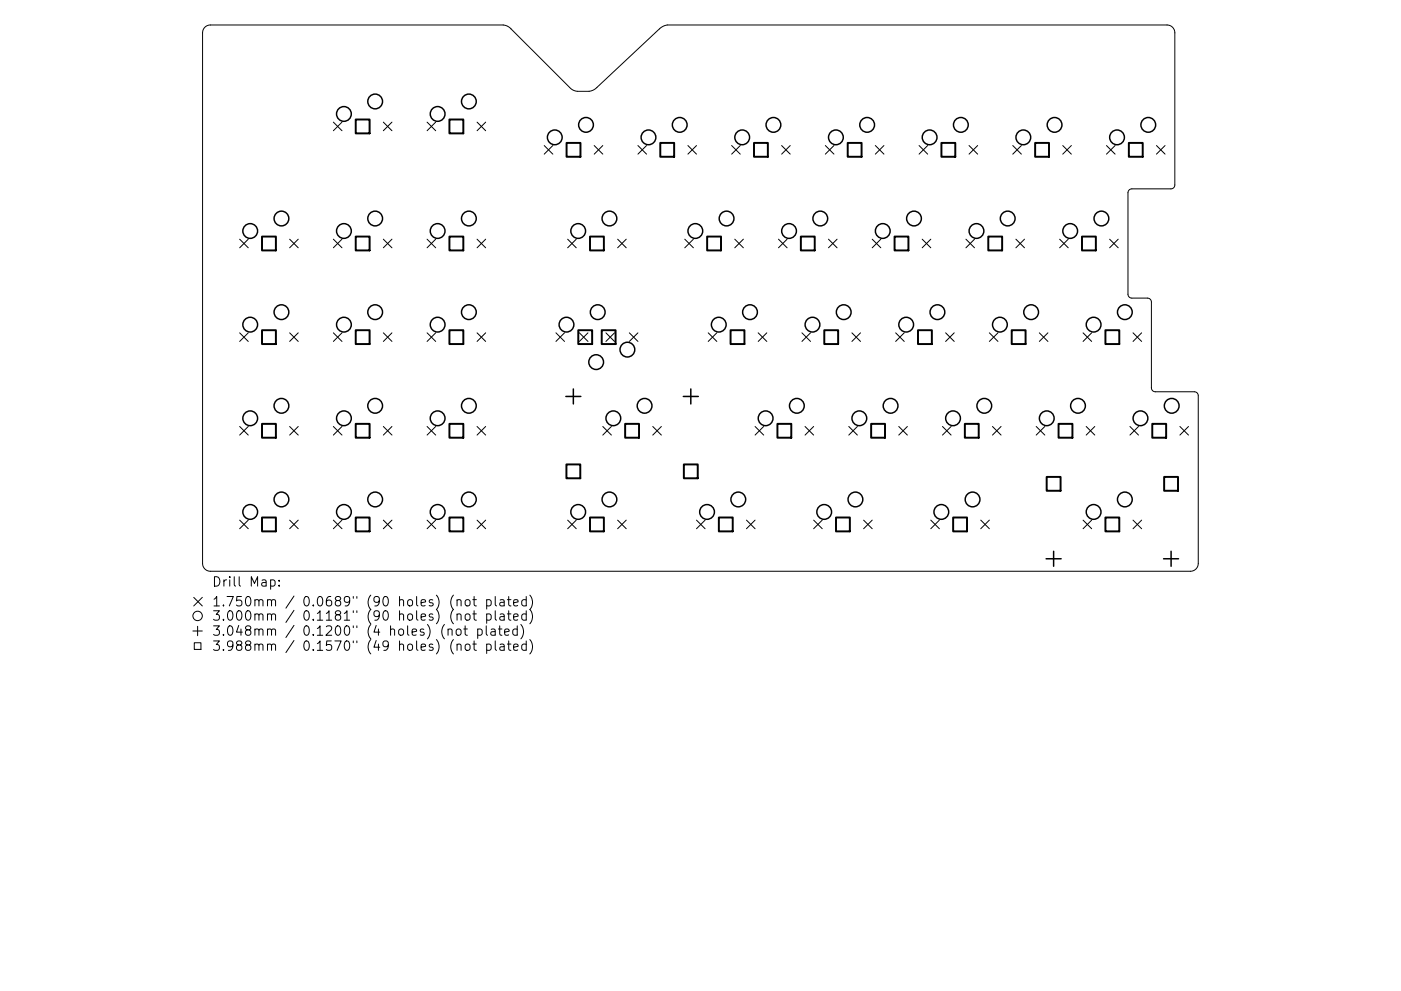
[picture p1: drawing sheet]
<svg xmlns="http://www.w3.org/2000/svg" width="297mm" height="210mm" viewBox="0 0 297 210" stroke-linecap="round" stroke-linejoin="round" font-family="sans-serif">
<defs><g id="words">
<g font-size="2.8">
<text x="44.9" y="124.5">Drill Map:</text>
<text x="44.9" y="128.7">1.750mm / 0.0689&quot; (90 holes) (not plated)</text>
<text x="44.9" y="131.7">3.000mm / 0.1181&quot; (90 holes) (not plated)</text>
<text x="44.9" y="134.9">3.048mm / 0.1200&quot; (4 holes) (not plated)</text>
<text x="44.9" y="138.1">3.988mm / 0.1570&quot; (49 holes) (not plated)</text>
</g>
</g></defs>
<g fill="none" stroke="#000" stroke-width=".21">
<path d="M43.4 5.8l.6-.4 .6-.1h62.2l.8 .3 .6 .4 12.9 12.8 1.1 .6h2.7l.7-.2 .8-.5 13.4-12.6 .7-.5 1-.3h105.9a1.66 1.66 0 0 1 1.7 1.7v32.2a.83 .83 0 0 1-.8 .9h-8.3a.83 .83 0 0 0-.8 .8v21.5a.83 .83 0 0 0 .8 .9h3.3a.83 .83 0 0 1 .8 .8v18.2a.83 .83 0 0 0 .8 .8h8.3a.83 .83 0 0 1 .9 .8v35.6a1.66 1.66 0 0 1-1.7 1.7h-207.8a1.66 1.66 0 0 1-1.7-1.7v-112.5l.2-.7zM70.7 25.9l1.8 1.8M72.5 25.9l-1.8 1.8M81.3 25.9l1.8 1.8M83.1 25.9l-1.8 1.8M90.5 25.9l1.9 1.8M92.4 25.9l-1.9 1.8M101.1 25.9l1.9 1.8M103 25.9l-1.9 1.8M115.4 30.9l1.8 1.8M117.2 30.9l-1.8 1.8M126 30.9l1.8 1.8"/>
<path d="M127.8 30.9l-1.8 1.8M135.3 30.9l1.8 1.8M137.1 30.9l-1.8 1.8M145.9 30.9l1.8 1.8M147.7 30.9l-1.8 1.8M155.1 30.9l1.8 1.8M156.9 30.9l-1.8 1.8M165.7 30.9l1.8 1.8M167.5 30.9l-1.8 1.8M175 30.9l1.8 1.8M176.8 30.9l-1.8 1.8M185.6 30.9l1.8 1.8"/>
<path d="M187.4 30.9l-1.8 1.8M194.9 30.9l1.8 1.8M196.7 30.9l-1.8 1.8M205.5 30.9l1.8 1.8M207.3 30.9l-1.8 1.8M214.7 30.9l1.9 1.8M216.6 30.9l-1.9 1.8M225.3 30.9l1.8 1.8M227.1 30.9l-1.8 1.8M234.6 30.9l1.8 1.8M236.4 30.9l-1.8 1.8M245.2 30.9l1.8 1.8"/>
<path d="M247 30.9l-1.8 1.8M50.8 50.7l1.8 1.9M52.6 50.7l-1.8 1.9M61.4 50.7l1.8 1.9M63.2 50.7l-1.8 1.9M70.7 50.7l1.8 1.9M72.5 50.7l-1.8 1.9M81.3 50.7l1.8 1.9M83.1 50.7l-1.8 1.9M90.5 50.7l1.9 1.9M92.4 50.7l-1.9 1.9M101.1 50.7l1.9 1.9"/>
<path d="M103 50.7l-1.9 1.9M120.4 50.7l1.8 1.9M122.2 50.7l-1.8 1.9M130.9 50.7l1.9 1.9M132.8 50.7l-1.9 1.9M145.2 50.7l1.8 1.9M147 50.7l-1.8 1.9M155.8 50.7l1.8 1.9M157.6 50.7l-1.8 1.9M165.1 50.7l1.8 1.9M166.9 50.7l-1.8 1.9M175.7 50.7l1.8 1.9"/>
<path d="M177.5 50.7l-1.8 1.9M184.9 50.7l1.8 1.9M186.7 50.7l-1.8 1.9M195.5 50.7l1.8 1.9M197.3 50.7l-1.8 1.9M204.8 50.7l1.8 1.9M206.6 50.7l-1.8 1.9M215.4 50.7l1.8 1.9M217.2 50.7l-1.8 1.9M224.7 50.7l1.8 1.9M226.5 50.7l-1.8 1.9M235.3 50.7l1.8 1.9"/>
<path d="M237.1 50.7l-1.8 1.9M50.8 70.6l1.8 1.8M52.6 70.6l-1.8 1.8M61.4 70.6l1.8 1.8M63.2 70.6l-1.8 1.8M70.7 70.6l1.8 1.8M72.5 70.6l-1.8 1.8M81.3 70.6l1.8 1.8M83.1 70.6l-1.8 1.8M90.5 70.6l1.9 1.8M92.4 70.6l-1.9 1.8M101.1 70.6l1.9 1.8"/>
<path d="M103 70.6l-1.9 1.8M117.9 70.6l1.8 1.8M119.7 70.6l-1.8 1.8M122.8 70.6l1.9 1.8M124.7 70.6l-1.9 1.8M128.5 70.6l1.8 1.8M130.3 70.6l-1.8 1.8M133.4 70.6l1.9 1.8M135.3 70.6l-1.9 1.8M150.2 70.6l1.8 1.8M152 70.6l-1.8 1.8M160.8 70.6l1.8 1.8"/>
<path d="M162.6 70.6l-1.8 1.8M170 70.6l1.8 1.8M171.8 70.6l-1.8 1.8M180.6 70.6l1.8 1.8M182.4 70.6l-1.8 1.8M189.9 70.6l1.8 1.8M191.7 70.6l-1.8 1.8M200.5 70.6l1.8 1.8M202.3 70.6l-1.8 1.8M209.8 70.6l1.8 1.8M211.6 70.6l-1.8 1.8M220.4 70.6l1.8 1.8"/>
<path d="M222.2 70.6l-1.8 1.8M229.6 70.6l1.9 1.8M231.5 70.6l-1.9 1.8M240.2 70.6l1.9 1.8M242.1 70.6l-1.9 1.8M50.8 90.5l1.8 1.8M52.6 90.5l-1.8 1.8M61.4 90.5l1.8 1.8M63.2 90.5l-1.8 1.8M70.7 90.5l1.8 1.8M72.5 90.5l-1.8 1.8M81.3 90.5l1.8 1.8"/>
<path d="M83.1 90.5l-1.8 1.8M90.5 90.5l1.9 1.8M92.4 90.5l-1.9 1.8M101.1 90.5l1.9 1.8M103 90.5l-1.9 1.8M127.8 90.5l1.8 1.8M129.6 90.5l-1.8 1.8M138.4 90.5l1.8 1.8M140.2 90.5l-1.8 1.8M160.1 90.5l1.8 1.8M161.9 90.5l-1.8 1.8M170.7 90.5l1.8 1.8"/>
<path d="M172.5 90.5l-1.8 1.8M180 90.5l1.8 1.8M181.8 90.5l-1.8 1.8M190.6 90.5l1.8 1.8M192.4 90.5l-1.8 1.8M199.8 90.5l1.9 1.8M201.7 90.5l-1.9 1.8M210.4 90.5l1.8 1.8M212.2 90.5l-1.8 1.8M219.7 90.5l1.8 1.8M221.5 90.5l-1.8 1.8M230.3 90.5l1.8 1.8"/>
<path d="M232.1 90.5l-1.8 1.8M239.6 90.5l1.8 1.8M241.4 90.5l-1.8 1.8M250.2 90.5l1.8 1.8M252 90.5l-1.8 1.8M50.8 110.4l1.8 1.8M52.6 110.4l-1.8 1.8M61.4 110.4l1.8 1.8M63.2 110.4l-1.8 1.8M70.7 110.4l1.8 1.8M72.5 110.4l-1.8 1.8M81.3 110.4l1.8 1.8"/>
<path d="M83.1 110.4l-1.8 1.8M90.5 110.4l1.9 1.8M92.4 110.4l-1.9 1.8M101.1 110.4l1.9 1.8M103 110.4l-1.9 1.8M120.4 110.4l1.8 1.8M122.2 110.4l-1.8 1.8M130.9 110.4l1.9 1.8M132.8 110.4l-1.9 1.8M147.7 110.4l1.8 1.8M149.5 110.4l-1.8 1.8M158.3 110.4l1.8 1.8"/>
<path d="M160.1 110.4l-1.8 1.8M172.5 110.4l1.8 1.8M174.3 110.4l-1.8 1.8M183.1 110.4l1.8 1.8M184.9 110.4l-1.8 1.8M197.3 110.4l1.9 1.8M199.2 110.4l-1.9 1.8M207.9 110.4l1.9 1.8M209.8 110.4l-1.9 1.8M229.6 110.4l1.9 1.8M231.5 110.4l-1.9 1.8M240.2 110.4l1.9 1.8"/>
<path d="M242.1 110.4l-1.9 1.8M40.9 133.9h2M41.1 126.7l1.8 1.9M41.2 136.4h1.4v1.4h-1.4zM41.9 132.9v2M42.9 126.7l-1.8 1.9M57.4 123.1l.5-.1 .4 .4v.6l-.2 .3h-.7M59.2 124.2v.2M59.2 123.1v.2M95 133.6a.5 .5 0 0 1 .9 .1v1.1M96.9 127.4l.3-.2 .5 .1 .1 1.3M96.9 130.4a.5 .5 0 0 1 .9 .1v1.1"/>
<path d="M96.9 133.5a.54 .54 0 0 1 .9 .3v.6a.54 .54 0 0 1-.6 .4 .54 .54 0 0 1-.5-.4v-.6zM96.9 136.8l.3-.2 .5 .1 .1 1.3M98.3 133.4h.8M98.6 132.8v1.7l.1 .2 .4 .1M98.7 130.4l.3-.2 .6 .2 .1 .8-.2 .3-.5 .1-.3-.2zM98.7 136.8l.3-.2 .6 .2 .1 .8-.2 .3-.5 .1-.3-.2zM98.8 127.3l.2-.1a.54 .54 0 0 1 .7 .4l-.1 .8-.6 .2-.4-.4v-.6zM100.2 127.2h.8M100.2 130.2h.8M100.2 136.6h.8M100.5 126.6v1.7l.1 .2 .4 .1M100.5 129.6v1.7l.1 .2 .4 .1"/>
<path d="M100.5 136v1.7l.1 .2 .4 .1M101.3 133.5l.6-.1 .3 .4v.6l-.2 .3h-.7M101.3 133.4v2M103.1 132.8v1.7l.3 .3M103.2 127.3l.6-.1 .3 .4v.6l-.2 .3h-.7M103.2 130.3l.6-.1 .3 .4v.6l-.2 .3h-.7M103.2 136.7l.6-.1 .3 .4v.6l-.2 .3h-.7M103.2 127.2v2M103.2 130.2v2M103.2 136.6v2M104.1 133.5h.8l.1 1.3M105 126.6v1.7l.3 .3"/>
<path d="M105 129.6v1.7l.3 .3M105 133.9l-.7 .1a.39 .39 0 0 0-.3 .4 .39 .39 0 0 0 .3 .4l.7-.1M105 136v1.7l.3 .3M105.7 133.4h.7M105.9 132.8v1.7l.1 .2 .4 .1M106 127.3h.8l.1 1.3M106 130.3h.8l.1 1.3M106 136.7h.8l.1 1.3M106.9 127.7l-.7 .1a.39 .39 0 0 0-.3 .4 .39 .39 0 0 0 .3 .4l.7-.1M106.9 130.7l-.7 .1a.39 .39 0 0 0-.3 .4 .39 .39 0 0 0 .3 .4l.7-.1M106.9 137.1l-.7 .1a.39 .39 0 0 0-.3 .4 .39 .39 0 0 0 .3 .4l.7-.1M107 134.1l.9-.2v-.4l-.6-.1-.3 .3 .1 1h.8"/>
<path d="M107.6 127.2h.7M107.6 130.2h.7M107.6 136.6h.7M107.9 126.6v1.7v.2l.4 .1M107.9 129.6v1.7v.2l.4 .1M107.9 136v1.7v.2l.4 .1M108.9 127.9l1-.2-.1-.4-.6-.1-.3 .3 .1 1h.8M108.9 130.9l1-.2-.1-.4-.6-.1-.3 .3 .1 1h.8M108.9 137.3l1-.2-.1-.4-.6-.1-.3 .3 .1 1h.8M109.7 133.5l-.6-.1-.4 .4v.6l.2 .3h.8M109.7 132.8v2M110.4 132.5a2.29 2.29 0 0 1 0 3"/>
<path d="M111.6 127.3l-.6-.1-.4 .4v.6l.2 .3h.8M111.6 130.3l-.6-.1-.4 .4v.6l.2 .3h.8M111.6 136.7l-.6-.1-.4 .4v.6l.2 .3h.8M111.6 126.6v2M111.6 129.6v2M111.6 136v2M112.3 126.3a2.29 2.29 0 0 1 0 3M112.3 129.3a2.29 2.29 0 0 1 0 3M112.3 135.7a2.29 2.29 0 0 1 0 3"/>
<circle cx="41.9" cy="130.7" r="1"/>
</g>
<g fill="none" stroke="#000" stroke-width=".31">
<circle cx="72.9" cy="24.2" r="1.56"/>
<circle cx="79.5" cy="21.5" r="1.56"/>
<circle cx="92.8" cy="24.2" r="1.56"/>
<circle cx="99.4" cy="21.5" r="1.56"/>
<circle cx="117.6" cy="29.1" r="1.56"/>
<circle cx="124.2" cy="26.5" r="1.56"/>
<circle cx="137.5" cy="29.1" r="1.56"/>
<circle cx="144.1" cy="26.5" r="1.56"/>
<circle cx="157.4" cy="29.1" r="1.56"/>
<circle cx="164" cy="26.5" r="1.56"/>
<circle cx="177.2" cy="29.1" r="1.56"/>
<circle cx="183.9" cy="26.5" r="1.56"/>
<circle cx="197.1" cy="29.1" r="1.56"/>
<circle cx="203.7" cy="26.5" r="1.56"/>
<circle cx="217" cy="29.1" r="1.56"/>
<circle cx="223.6" cy="26.5" r="1.56"/>
<circle cx="236.8" cy="29.1" r="1.56"/>
<circle cx="243.5" cy="26.5" r="1.56"/>
<circle cx="53" cy="49" r="1.56"/>
<circle cx="59.7" cy="46.4" r="1.56"/>
<circle cx="72.9" cy="49" r="1.56"/>
<circle cx="79.5" cy="46.4" r="1.56"/>
<circle cx="92.8" cy="49" r="1.56"/>
<circle cx="99.4" cy="46.4" r="1.56"/>
<circle cx="122.6" cy="49" r="1.56"/>
<circle cx="129.2" cy="46.4" r="1.56"/>
<circle cx="147.4" cy="49" r="1.56"/>
<circle cx="154" cy="46.4" r="1.56"/>
<circle cx="167.3" cy="49" r="1.56"/>
<circle cx="173.9" cy="46.4" r="1.56"/>
<circle cx="187.2" cy="49" r="1.56"/>
<circle cx="193.8" cy="46.4" r="1.56"/>
<circle cx="207" cy="49" r="1.56"/>
<circle cx="213.7" cy="46.4" r="1.56"/>
<circle cx="226.9" cy="49" r="1.56"/>
<circle cx="233.5" cy="46.4" r="1.56"/>
<circle cx="53" cy="68.9" r="1.56"/>
<circle cx="59.7" cy="66.2" r="1.56"/>
<circle cx="72.9" cy="68.9" r="1.56"/>
<circle cx="79.5" cy="66.2" r="1.56"/>
<circle cx="92.8" cy="68.9" r="1.56"/>
<circle cx="99.4" cy="66.2" r="1.56"/>
<circle cx="120.1" cy="68.9" r="1.56"/>
<circle cx="126.4" cy="76.8" r="1.56"/>
<circle cx="126.7" cy="66.2" r="1.56"/>
<circle cx="133" cy="74.2" r="1.56"/>
<circle cx="152.4" cy="68.9" r="1.56"/>
<circle cx="159" cy="66.2" r="1.56"/>
<circle cx="172.3" cy="68.9" r="1.56"/>
<circle cx="178.9" cy="66.2" r="1.56"/>
<circle cx="192.1" cy="68.9" r="1.56"/>
<circle cx="198.8" cy="66.2" r="1.56"/>
<circle cx="212" cy="68.9" r="1.56"/>
<circle cx="218.6" cy="66.2" r="1.56"/>
<circle cx="231.9" cy="68.9" r="1.56"/>
<circle cx="238.5" cy="66.2" r="1.56"/>
<circle cx="53" cy="88.7" r="1.56"/>
<circle cx="59.7" cy="86.1" r="1.56"/>
<circle cx="72.9" cy="88.7" r="1.56"/>
<circle cx="79.5" cy="86.1" r="1.56"/>
<circle cx="92.8" cy="88.7" r="1.56"/>
<circle cx="99.4" cy="86.1" r="1.56"/>
<circle cx="130" cy="88.7" r="1.56"/>
<circle cx="136.7" cy="86.1" r="1.56"/>
<circle cx="162.3" cy="88.7" r="1.56"/>
<circle cx="168.9" cy="86.1" r="1.56"/>
<circle cx="182.2" cy="88.7" r="1.56"/>
<circle cx="188.8" cy="86.1" r="1.56"/>
<circle cx="202.1" cy="88.7" r="1.56"/>
<circle cx="208.7" cy="86.1" r="1.56"/>
<circle cx="221.9" cy="88.7" r="1.56"/>
<circle cx="228.6" cy="86.1" r="1.56"/>
<circle cx="241.8" cy="88.7" r="1.56"/>
<circle cx="248.4" cy="86.1" r="1.56"/>
<circle cx="53" cy="108.6" r="1.56"/>
<circle cx="59.7" cy="106" r="1.56"/>
<circle cx="72.9" cy="108.6" r="1.56"/>
<circle cx="79.5" cy="106" r="1.56"/>
<circle cx="92.8" cy="108.6" r="1.56"/>
<circle cx="99.4" cy="106" r="1.56"/>
<circle cx="122.6" cy="108.6" r="1.56"/>
<circle cx="129.2" cy="106" r="1.56"/>
<circle cx="149.9" cy="108.6" r="1.56"/>
<circle cx="156.5" cy="106" r="1.56"/>
<circle cx="174.7" cy="108.6" r="1.56"/>
<circle cx="181.4" cy="106" r="1.56"/>
<circle cx="199.6" cy="108.6" r="1.56"/>
<circle cx="206.2" cy="106" r="1.56"/>
<circle cx="231.9" cy="108.6" r="1.56"/>
<circle cx="238.5" cy="106" r="1.56"/>
</g>
<path d="M120 84.1h3.2M121.6 82.5v3.2M144.9 84.1h3.2M146.5 82.5v3.2M221.8 118.6h3.2M223.4 117v3.1M246.7 118.6h3.2M248.3 117v3.1" fill="none" stroke="#000" stroke-width=".32"/>
<g fill="none" stroke="#000" stroke-width=".42">
<path d="M75.4 25.4h3v2.9h-3zM95.3 25.4h2.9v2.9h-2.9zM120.1 30.3h3v3h-3zM140 30.3h2.9v3h-2.9zM159.9 30.3h2.9v3h-2.9zM179.7 30.3h3v3h-3zM199.6 30.3h2.9v3h-2.9zM219.5 30.3h2.9v3h-2.9zM239.3 30.3h3v3h-3zM55.6 50.2h2.9v2.9h-2.9zM75.4 50.2h3v2.9h-3zM95.3 50.2h2.9v2.9h-2.9z"/>
<path d="M125.1 50.2h2.9v2.9h-2.9zM149.9 50.2h3v2.9h-3zM169.8 50.2h2.9v2.9h-2.9zM189.7 50.2h2.9v2.9h-2.9zM209.5 50.2h3v2.9h-3zM229.4 50.2h2.9v2.9h-2.9zM55.6 70.1h2.9v2.9h-2.9zM75.4 70.1h3v2.9h-3zM95.3 70.1h2.9v2.9h-2.9zM122.6 70.1h2.9v2.9h-2.9zM127.6 70.1h2.9v2.9h-2.9zM154.9 70.1h2.9v2.9h-2.9z"/>
<path d="M174.8 70.1h2.9v2.9h-2.9zM194.6 70.1h3v2.9h-3zM214.5 70.1h2.9v2.9h-2.9zM234.4 70.1h2.9v2.9h-2.9zM55.6 89.9h2.9v3h-2.9zM75.4 89.9h3v3h-3zM95.3 89.9h2.9v3h-2.9zM120.1 98.5h2.9v3h-2.9zM132.5 89.9h3v3h-3zM145 98.5h2.9v3h-2.9zM164.8 89.9h3v3h-3zM184.7 89.9h2.9v3h-2.9z"/>
<path d="M204.6 89.9h2.9v3h-2.9zM224.4 89.9h3v3h-3zM244.3 89.9h2.9v3h-2.9zM55.6 109.8h2.9v2.9h-2.9zM75.4 109.8h3v2.9h-3zM95.3 109.8h2.9v2.9h-2.9zM125.1 109.8h2.9v2.9h-2.9zM152.4 109.8h3v2.9h-3zM177.2 109.8h3v2.9h-3zM202.1 109.8h2.9v2.9h-2.9zM221.9 101.2h3v2.9h-3zM234.4 109.8h2.9v2.9h-2.9z"/>
<path d="M246.8 101.2h3v2.9h-3z"/>
</g>
<use href="#words"/>
</svg>
